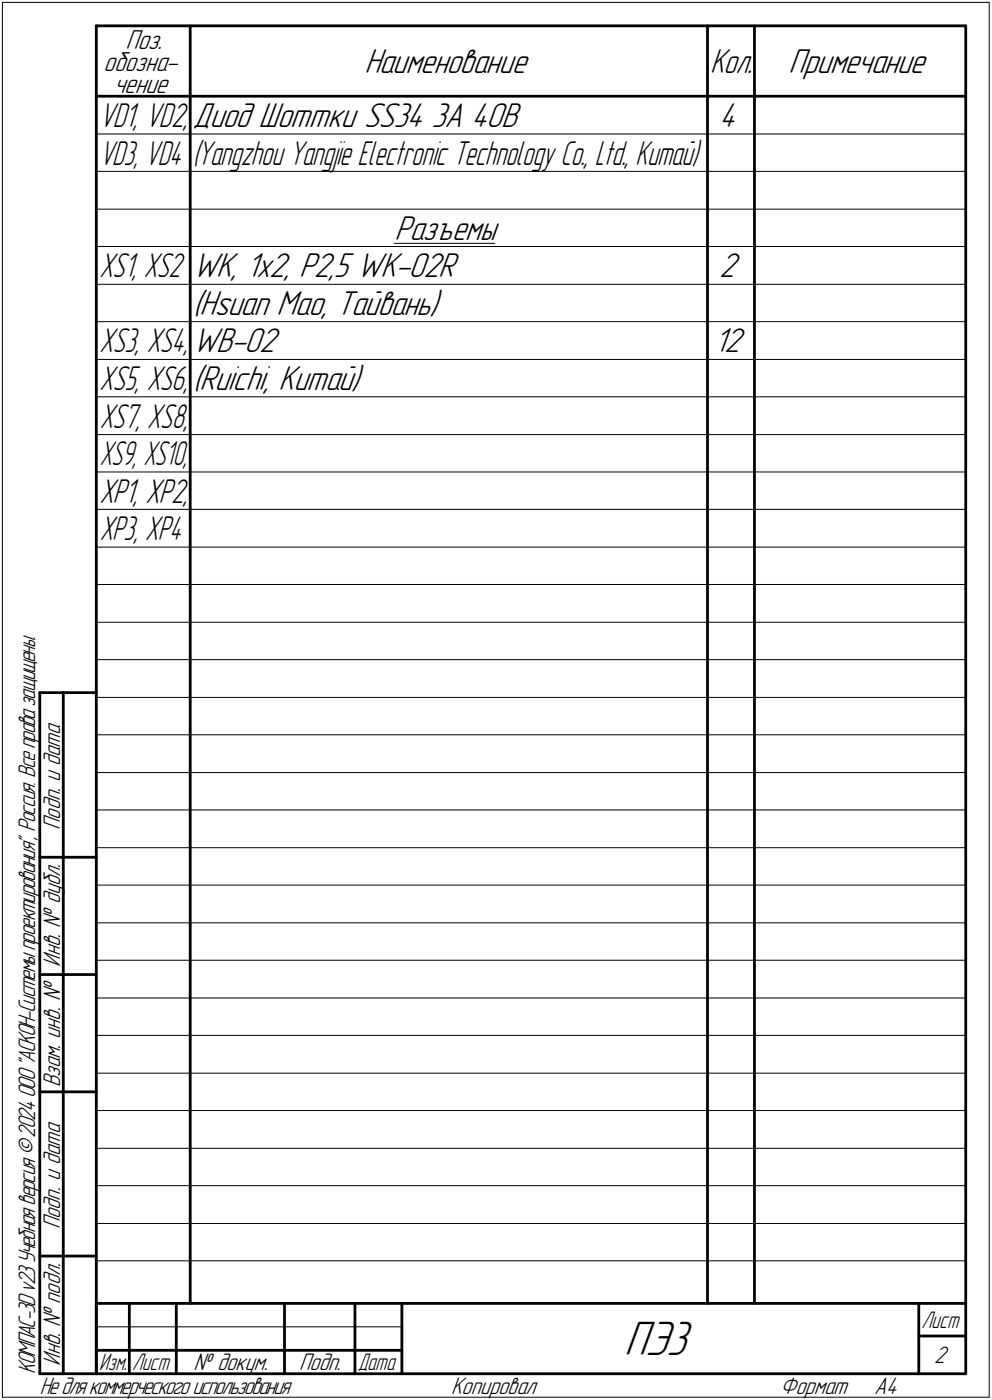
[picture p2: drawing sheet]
<svg xmlns="http://www.w3.org/2000/svg" width="211mm" height="298mm" viewBox="0 0 211 298" stroke-linecap="round" stroke-linejoin="round" font-family="sans-serif">
<defs><g id="words">
<text font-size="10.9" x="132.8" y="288.5">ПЭ3</text>
<g font-size="7.8">
<text x="77.5" y="15.5">Наименование</text>
<text x="167.8" y="15.5">Примечание</text>
<text x="41" y="27">Диод Шоттки SS34</text>
<text x="91.8" y="27">3A 40В</text>
<text x="153" y="27">4</text>
<text x="83.9" y="51">Разъемы</text>
<text x="41" y="59">WK, 1x2, P2,5 WK-02R</text>
<text x="153" y="59">2</text>
<text x="41" y="67">(</text>
<text x="42.5" y="67">Hsuan Mao, Тайвань)</text>
<text x="41" y="75">WB-02</text>
<text x="151.9" y="75">12</text>
<text x="41" y="83">(</text>
<text x="42.5" y="83">Ruichi, Китай)</text>
</g>
<text font-size="7.7" x="151.1" y="15.5">Кол.</text>
<g font-size="7.6">
<text x="21.2" y="27">VD1, VD2,</text>
<text x="21.2" y="35">VD3, VD4</text>
<text x="41" y="35">(</text>
<text x="42" y="35">Yangzhou Yangjie Electronic Technology Co., Ltd., Китай)</text>
<text x="21.2" y="59">XS1, XS2</text>
<text x="21.2" y="75">XS3, XS4,</text>
<text x="21.2" y="83">XS5, XS6,</text>
<text x="21.2" y="91">XS7, XS8,</text>
<text x="21.3" y="99">XS9, XS10,</text>
<text x="21.2" y="107">XP1, XP2,</text>
<text x="21.2" y="115">XP3, XP4</text>
</g>
<g font-size="6.2">
<text x="26.7" y="10.5">Поз.</text>
<text x="22" y="15.1">обозна-</text>
<text x="24.2" y="19.8">чение</text>
</g>
<g font-size="5.4">
<text x="12.8" y="176.7" transform="rotate(-90 12.8 176.7)">Подп. и дата</text>
<text x="12.8" y="205.8" transform="rotate(-90 12.8 205.8)">Инв. ! дубл.</text>
<text x="12.8" y="231.6" transform="rotate(-90 12.8 231.6)">Взам. инв. !</text>
<text x="12.8" y="261.7" transform="rotate(-90 12.8 261.7)">Подп. и дата</text>
<text x="7.5" y="292.5" transform="rotate(-90 7.5 292.5)">КОМПАС-3Dv23Учебнаяверсия©2024ООО&quot;АСКОН-Системыпроектирования&quot;, Россия. Всеправазащищены.</text>
<text x="12.8" y="290.8" transform="rotate(-90 12.8 290.8)">Инв. ! подл.</text>
<text x="41.2" y="291.8">! докум.</text>
<text x="63.6" y="291.8">Подп.</text>
<text x="198.8" y="290.3">2</text>
<text x="8.5" y="296.7">Недлякоммерческогоиспользования</text>
<text x="96" y="296.8">Копировал</text>
<text x="166" y="296.8">Формат</text>
<text x="186" y="296.8">A4</text>
</g>
<g font-size="5.3">
<text x="196.1" y="282.8">Лист</text>
<text x="21.1" y="291.8">Изм.</text>
<text x="28.1" y="291.8">Лист</text>
<text x="76.1" y="291.8">Дата</text>
</g>
</g></defs>
<g fill="none" stroke="#000" stroke-width=".21">
<path d="M.5 .5v297zM.5 .5h210zM210.5 .5v297zM20.5 28.5h185zM20.5 36.5h185zM20.5 44.5h185zM20.5 52.5h185zM83.9 51.8h21.3zM20.5 60.5h185zM20.5 68.5h185zM20.5 76.5h185zM20.5 84.5h185z"/>
<path d="M20.5 92.5h185zM20.5 100.5h185zM20.5 108.5h185zM20.5 116.5h185zM20.5 124.5h185zM20.5 132.5h185zM20.5 140.5h185zM20.5 148.5h185zM20.5 156.5h185zM20.5 164.5h185zM20.5 172.5h185zM20.5 180.5h185z"/>
<path d="M20.5 188.5h185zM20.5 196.5h185zM20.5 204.5h185zM20.5 212.5h185zM20.5 220.5h185zM20.5 228.5h185zM20.5 236.5h185zM20.5 244.5h185zM20.5 252.5h185zM20.5 260.5h185zM20.5 268.5h185zM.5 297.5h210z"/>
<path d="M20.5 282.5h65z"/>
</g>
<g fill="none" stroke="#000" stroke-width=".59">
<path d="M20.5 5.5v287zM20.5 5.5h185zM40.5 5.5v272zM150.5 5.5v272zM160.5 5.5v272zM205.5 5.5v287zM20.5 20.5h185zM8.5 147.5v145zM8.5 147.5h12zM13.5 147.5v145zM8.5 182.5h12zM8.5 207.5h12z"/>
<path d="M8.5 232.5h12zM8.5 267.5h12zM20.5 277.5h185zM20.5 277.5v15zM27.5 277.5v15zM37.5 277.5v15zM60.5 277.5v15zM75.5 277.5v15zM85.5 277.5v15zM195.5 277.5v15zM8.5 292.5h12zM20.5 292.5h185z"/>
<path d="M20.5 287.5h7zM27.5 287.5h10zM37.5 287.5h23zM60.5 287.5h15zM75.5 287.5h10zM195.5 284.5h10z"/>
</g>
<use href="#words"/>
</svg>
